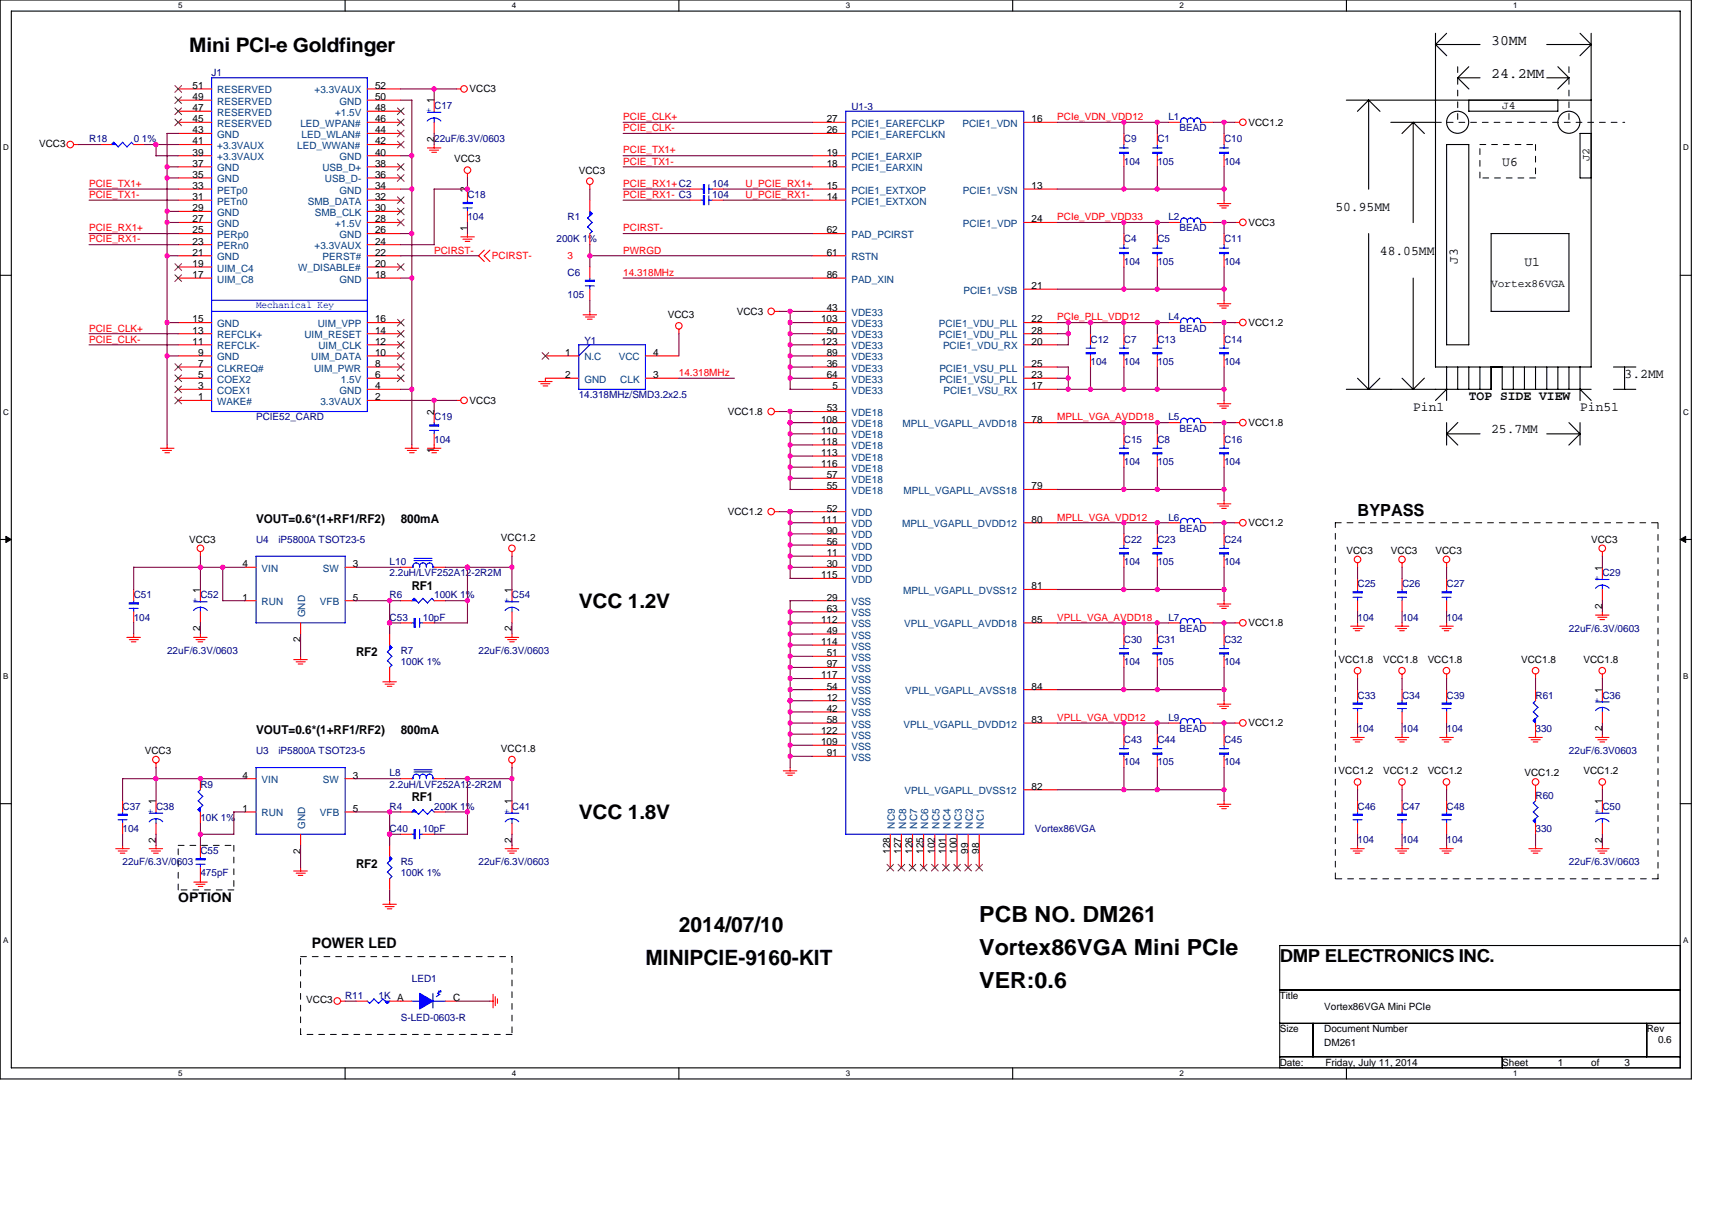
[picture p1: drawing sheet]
<svg xmlns="http://www.w3.org/2000/svg" width="297mm" height="210mm" viewBox="0 0 297 210" stroke-linecap="round" stroke-linejoin="round" font-family="sans-serif">
<defs><g id="words">
<g font-size="3.9">
<text x="169.9" y="159.9">PCB NO. DM261</text>
<text x="169.9" y="165.7">Vortex86VGA Mini PCIe</text>
<text x="169.9" y="171.5">VER:0.6</text>
</g>
<g font-size="3.7">
<text x="117.8" y="161.7">2014/07/10</text>
<text x="112" y="167.5">MINIPCIE-9160-KIT</text>
</g>
<g font-size="3.5">
<text x="32.8" y="9">Mini PCI-e Goldfinger</text>
<text x="100.4" y="105.5">VCC 1.2V</text>
<text x="100.4" y="142.2">VCC 1.8V</text>
</g>
<text font-size="3.1" x="222" y="166.9">DMP ELECTRONICS INC.</text>
<text font-size="2.9" x="235.5" y="89.6">BYPASS</text>
<g font-size="2.5">
<text x="258.7" y="7.8">30MM</text>
<text x="258.7" y="13.6">24.2MM</text>
<text x="54.1" y="164.5">POWER LED</text>
</g>
<g font-size="2.3">
<text x="260.6" y="28.9">U6</text>
<text x="231.7" y="36.6">50.95MM</text>
<text x="239.4" y="44.3">48.05MM</text>
<text x="253" y="45.7" transform="rotate(-90 253 45.7)">J3</text>
<text x="264.5" y="46.2">U1</text>
<text x="281.9" y="65.5">3.2MM</text>
<text x="245.2" y="71.3">Pin1</text>
<text x="254.8" y="69.5">TOP SIDE VIEW</text>
<text x="274.1" y="71.3">Pin51</text>
<text x="258.7" y="75.2">25.7MM</text>
<text x="30.9" y="156.6">OPTION</text>
</g>
<g font-size="2.1">
<text x="44.4" y="90.8">VOUT=0.6*(1+RF1/RF2)</text>
<text x="69.5" y="90.8">800mA</text>
<text x="71.5" y="102.3">RF1</text>
<text x="61.8" y="113.9">RF2</text>
<text x="44.4" y="127.4">VOUT=0.6*(1+RF1/RF2)</text>
<text x="69.5" y="127.4">800mA</text>
<text x="71.5" y="139">RF1</text>
<text x="61.8" y="150.6">RF2</text>
</g>
<g font-size="1.9">
<text x="260.6" y="18.9">J4</text>
<text x="275.8" y="28" transform="rotate(-90 275.8 28)">J2</text>
<text x="258.7" y="49.8">Vortex86VGA</text>
</g>
<g font-size="1.7">
<text x="33.4" y="17.4">49</text>
<text x="33.4" y="15.4">51</text>
<text x="65.1" y="17.4">50</text>
<text x="65.1" y="15.4">52</text>
<text x="75.3" y="17.9" transform="rotate(-90 75.3 17.9)">1</text>
<text x="81.5" y="16">VCC3</text>
<text x="33.4" y="23.1">43</text>
<text x="33.4" y="21.2">45</text>
<text x="33.4" y="19.3">47</text>
<text x="65.1" y="23.1">44</text>
<text x="65.1" y="21.2">46</text>
<text x="65.1" y="19.3">48</text>
<text x="143.4" y="23.1">26</text>
<text x="143.4" y="21.2">27</text>
<text x="179" y="21.2">16</text>
<text x="216.6" y="21.8">VCC1.2</text>
<text x="6.8" y="25.5">VCC3</text>
<text x="33.4" y="28.9">37</text>
<text x="33.4" y="27">39</text>
<text x="33.4" y="25.1">41</text>
<text x="65.1" y="28.9">38</text>
<text x="65.1" y="27">40</text>
<text x="65.1" y="25.1">42</text>
<text x="75.3" y="24.6" transform="rotate(-90 75.3 24.6)">2</text>
<text x="78.8" y="28.2">VCC3</text>
<text x="143.4" y="28.9">18</text>
<text x="143.4" y="27">19</text>
<text x="33.4" y="34.7">31</text>
<text x="33.4" y="32.8">33</text>
<text x="33.4" y="30.9">35</text>
<text x="65.1" y="34.7">32</text>
<text x="65.1" y="32.8">34</text>
<text x="65.1" y="30.9">36</text>
<text x="81.1" y="33.4" transform="rotate(-90 81.1 33.4)">2</text>
<text x="100.4" y="30.1">VCC3</text>
<text x="143.4" y="34.7">14</text>
<text x="143.4" y="32.8">15</text>
<text x="179" y="32.8">13</text>
<text x="33.4" y="40.5">25</text>
<text x="33.4" y="38.6">27</text>
<text x="33.4" y="36.7">29</text>
<text x="65.1" y="40.5">26</text>
<text x="65.1" y="38.6">28</text>
<text x="65.1" y="36.7">30</text>
<text x="81.1" y="40" transform="rotate(-90 81.1 40)">1</text>
<text x="143.4" y="40.5">62</text>
<text x="179" y="38.6">24</text>
<text x="216.6" y="39.2">VCC3</text>
<text x="33.4" y="46.3">19</text>
<text x="33.4" y="44.4">21</text>
<text x="33.4" y="42.4">23</text>
<text x="65.1" y="46.3">20</text>
<text x="65.1" y="44.4">22</text>
<text x="65.1" y="42.4">24</text>
<text x="143.4" y="44.4">61</text>
<text x="33.4" y="48.2">17</text>
<text x="65.1" y="48.2">18</text>
<text x="143.4" y="48.2">86</text>
<text x="179" y="50.2">21</text>
<text x="33.4" y="59.8">11</text>
<text x="33.4" y="57.9">13</text>
<text x="33.4" y="56">15</text>
<text x="65.1" y="59.8">12</text>
<text x="65.1" y="57.9">14</text>
<text x="65.1" y="56">16</text>
<text x="115.9" y="55.2">VCC3</text>
<text x="127.8" y="54.6">VCC3</text>
<text x="142.5" y="56">103</text>
<text x="142.5" y="59.8">123</text>
<text x="143.4" y="54">43</text>
<text x="143.4" y="57.9">50</text>
<text x="179" y="56">22</text>
<text x="179" y="57.9">28</text>
<text x="179" y="59.8">20</text>
<text x="216.6" y="56.6">VCC1.2</text>
<text x="34.4" y="65.6">5</text>
<text x="34.4" y="63.7">7</text>
<text x="34.4" y="61.7">9</text>
<text x="65.1" y="65.6">6</text>
<text x="65.1" y="63.7">8</text>
<text x="65.1" y="61.7">10</text>
<text x="98.1" y="65.6">2</text>
<text x="98.1" y="61.7">1</text>
<text x="113.3" y="61.7">4</text>
<text x="113.3" y="65.6">3</text>
<text x="143.4" y="61.7">89</text>
<text x="143.4" y="63.7">36</text>
<text x="143.4" y="65.6">64</text>
<text x="179" y="63.7">25</text>
<text x="179" y="65.6">23</text>
<text x="34.4" y="69.5">1</text>
<text x="34.4" y="67.5">3</text>
<text x="65.1" y="69.5">2</text>
<text x="65.1" y="67.5">4</text>
<text x="75.3" y="72" transform="rotate(-90 75.3 72)">2</text>
<text x="81.5" y="70.1">VCC3</text>
<text x="143.4" y="71.4">53</text>
<text x="144.4" y="67.5">5</text>
<text x="179" y="67.5">17</text>
<text x="126.3" y="72">VCC1.8</text>
<text x="142.5" y="73.3">108</text>
<text x="142.5" y="75.3">110</text>
<text x="142.5" y="77.2">118</text>
<text x="179" y="73.3">78</text>
<text x="216.6" y="73.9">VCC1.8</text>
<text x="75.3" y="78.7" transform="rotate(-90 75.3 78.7)">1</text>
<text x="142.5" y="79.1">113</text>
<text x="142.5" y="81">116</text>
<text x="143.4" y="83">57</text>
<text x="126.3" y="89.4">VCC1.2</text>
<text x="143.4" y="88.8">52</text>
<text x="143.4" y="84.9">55</text>
<text x="179" y="84.9">79</text>
<text x="32.8" y="94.2">VCC3</text>
<text x="86.9" y="93.8">VCC1.2</text>
<text x="142.5" y="90.7">111</text>
<text x="143.4" y="92.6">90</text>
<text x="143.4" y="94.6">56</text>
<text x="179" y="90.7">80</text>
<text x="216.6" y="91.3">VCC1.2</text>
<text x="276.1" y="94.2">VCC3</text>
<text x="42.1" y="98.4">4</text>
<text x="61.2" y="98.4">3</text>
<text x="142.5" y="100.4">115</text>
<text x="143.4" y="96.5">11</text>
<text x="143.4" y="98.4">30</text>
<text x="233.6" y="96.1">VCC3</text>
<text x="241.3" y="96.1">VCC3</text>
<text x="249.1" y="96.1">VCC3</text>
<text x="278" y="99" transform="rotate(-90 278 99)">1</text>
<text x="42.1" y="104.2">1</text>
<text x="61.2" y="104.2">5</text>
<text x="143.4" y="106.2">63</text>
<text x="143.4" y="104.2">29</text>
<text x="179" y="102.3">81</text>
<text x="278" y="105.7" transform="rotate(-90 278 105.7)">2</text>
<text x="34.8" y="109.5" transform="rotate(-90 34.8 109.5)">2</text>
<text x="52.1" y="111.5" transform="rotate(-90 52.1 111.5)">2</text>
<text x="88.8" y="109.5" transform="rotate(-90 88.8 109.5)">2</text>
<text x="142.5" y="111.9">114</text>
<text x="142.5" y="108.1">112</text>
<text x="143.4" y="113.9">51</text>
<text x="143.4" y="110">49</text>
<text x="179" y="108.1">85</text>
<text x="216.6" y="108.7">VCC1.8</text>
<text x="142.5" y="117.7">117</text>
<text x="143.4" y="119.7">54</text>
<text x="143.4" y="115.8">97</text>
<text x="179" y="119.7">84</text>
<text x="232.3" y="115">VCC1.8</text>
<text x="240" y="115">VCC1.8</text>
<text x="247.7" y="115">VCC1.8</text>
<text x="263.9" y="115">VCC1.8</text>
<text x="274.7" y="115">VCC1.8</text>
<text x="143.4" y="125.5">58</text>
<text x="143.4" y="123.5">42</text>
<text x="143.4" y="121.6">12</text>
<text x="179" y="125.5">83</text>
<text x="278" y="120.2" transform="rotate(-90 278 120.2)">1</text>
<text x="25.1" y="130.9">VCC3</text>
<text x="86.9" y="130.5">VCC1.8</text>
<text x="142.5" y="129.3">109</text>
<text x="142.5" y="127.4">122</text>
<text x="143.4" y="131.2">91</text>
<text x="216.6" y="126">VCC1.2</text>
<text x="278" y="126.9" transform="rotate(-90 278 126.9)">2</text>
<text x="42.1" y="135.1">4</text>
<text x="61.2" y="135.1">3</text>
<text x="179" y="137">82</text>
<text x="232.3" y="134.3">VCC1.2</text>
<text x="240" y="134.3">VCC1.2</text>
<text x="247.7" y="134.3">VCC1.2</text>
<text x="264.5" y="134.7">VCC1.2</text>
<text x="274.7" y="134.3">VCC1.2</text>
<text x="27" y="139.6" transform="rotate(-90 27 139.6)">1</text>
<text x="42.1" y="140.9">1</text>
<text x="61.2" y="140.9">5</text>
<text x="278" y="139.6" transform="rotate(-90 278 139.6)">1</text>
<text x="27" y="146.2" transform="rotate(-90 27 146.2)">2</text>
<text x="52.1" y="148.1" transform="rotate(-90 52.1 148.1)">2</text>
<text x="88.8" y="146.2" transform="rotate(-90 88.8 146.2)">2</text>
<text x="154.4" y="148.1" transform="rotate(-90 154.4 148.1)">128</text>
<text x="156.4" y="148.1" transform="rotate(-90 156.4 148.1)">127</text>
<text x="158.3" y="148.1" transform="rotate(-90 158.3 148.1)">126</text>
<text x="160.2" y="148.1" transform="rotate(-90 160.2 148.1)">125</text>
<text x="162.2" y="148.1" transform="rotate(-90 162.2 148.1)">102</text>
<text x="164.1" y="148.1" transform="rotate(-90 164.1 148.1)">101</text>
<text x="166" y="148.1" transform="rotate(-90 166 148.1)">100</text>
<text x="168" y="148.1" transform="rotate(-90 168 148.1)">99</text>
<text x="169.9" y="148.1" transform="rotate(-90 169.9 148.1)">98</text>
<text x="278" y="146.2" transform="rotate(-90 278 146.2)">2</text>
<text x="78.6" y="173.7">C</text>
<text x="222" y="173.4">Title</text>
<text x="53.1" y="174.1">VCC3</text>
<text x="222" y="179.1">Size</text>
<text x="229.8" y="175.3">Vortex86VGA Mini PCIe</text>
<text x="229.8" y="179.1">Document Number</text>
<text x="285.7" y="179.1">Rev</text>
<text x="222" y="184.9">Date:</text>
<text x="229.8" y="181.5">DM261</text>
<text x="230" y="184.9">Friday, July 11, 2014</text>
<text x="260.6" y="184.9">Sheet</text>
<text x="270.3" y="184.9">1</text>
<text x="276.1" y="184.9">of</text>
<text x="281.9" y="184.9">3</text>
<text x="287.7" y="181.1">0.6</text>
</g>
<g font-size="1.7" fill="#000080">
<text x="36.7" y="13.1">J1</text>
<text x="75.3" y="18.9">C17</text>
<text x="147.7" y="19.1">U1-3</text>
<text x="202.7" y="20.8">L1</text>
<text x="204.7" y="22.8">BEAD</text>
<text x="15.5" y="24.7">R18</text>
<text x="23.2" y="24.7">0 1%</text>
<text x="75.3" y="24.7">22uF/6.3V/0603</text>
<text x="195" y="24.7">C9</text>
<text x="195" y="28.6">104</text>
<text x="200.8" y="24.7">C1</text>
<text x="200.8" y="28.6">105</text>
<text x="212.4" y="24.7">C10</text>
<text x="212.4" y="28.6">104</text>
<text x="81.1" y="34.4">C18</text>
<text x="123.6" y="34.4">104</text>
<text x="123.6" y="32.4">104</text>
<text x="81.1" y="38.2">104</text>
<text x="98.5" y="38.2">R1</text>
<text x="202.7" y="38.2">L2</text>
<text x="204.7" y="40.2">BEAD</text>
<text x="96.6" y="42.1">200K 1%</text>
<text x="98.5" y="47.9">C6</text>
<text x="195" y="42.1">C4</text>
<text x="195" y="45.9">104</text>
<text x="200.8" y="42.1">C5</text>
<text x="200.8" y="45.9">105</text>
<text x="212.4" y="42.1">C11</text>
<text x="212.4" y="45.9">104</text>
<text x="98.5" y="51.7">105</text>
<text x="101.4" y="59.6">Y1</text>
<text x="189.2" y="59.5">C12</text>
<text x="195" y="59.5">C7</text>
<text x="200.8" y="59.5">C13</text>
<text x="202.7" y="55.6">L4</text>
<text x="204.7" y="57.5">BEAD</text>
<text x="212.4" y="59.5">C14</text>
<text x="189.2" y="63.3">104</text>
<text x="195" y="63.3">104</text>
<text x="200.8" y="63.3">105</text>
<text x="212.4" y="63.3">104</text>
<text x="100.4" y="69.1">14.318MHz/SMD3.2x2.5</text>
<text x="44.4" y="73">PCIE52_CARD</text>
<text x="75.3" y="73">C19</text>
<text x="75.3" y="76.8">104</text>
<text x="195" y="76.8">C15</text>
<text x="200.8" y="76.8">C8</text>
<text x="202.7" y="73">L5</text>
<text x="204.7" y="74.9">BEAD</text>
<text x="212.4" y="76.8">C16</text>
<text x="195" y="80.7">104</text>
<text x="200.8" y="80.7">105</text>
<text x="212.4" y="80.7">104</text>
<text x="44.4" y="94.2">U4</text>
<text x="48.3" y="94.2">iP5800A TSOT23-5</text>
<text x="195" y="94.2">C22</text>
<text x="200.8" y="94.2">C23</text>
<text x="202.7" y="90.3">L6</text>
<text x="204.7" y="92.3">BEAD</text>
<text x="212.4" y="94.2">C24</text>
<text x="67.6" y="98.1">L10</text>
<text x="67.6" y="100">2.2uH/LVF252A12-2R2M</text>
<text x="195" y="98.1">104</text>
<text x="200.8" y="98.1">105</text>
<text x="212.4" y="98.1">104</text>
<text x="235.5" y="101.9">C25</text>
<text x="243.3" y="101.9">C26</text>
<text x="251" y="101.9">C27</text>
<text x="278" y="100">C29</text>
<text x="23.2" y="103.8">C51</text>
<text x="23.2" y="107.7">104</text>
<text x="34.8" y="103.8">C52</text>
<text x="67.6" y="107.7">C53</text>
<text x="67.6" y="103.8">R6</text>
<text x="73.4" y="107.7">10pF</text>
<text x="75.3" y="103.8">100K 1%</text>
<text x="88.8" y="103.8">C54</text>
<text x="202.7" y="107.7">L7</text>
<text x="235.5" y="107.7">104</text>
<text x="243.3" y="107.7">104</text>
<text x="251" y="107.7">104</text>
<text x="29" y="113.5">22uF/6.3V/0603</text>
<text x="69.5" y="113.5">R7</text>
<text x="83" y="113.5">22uF/6.3V/0603</text>
<text x="195" y="111.6">C30</text>
<text x="200.8" y="111.6">C31</text>
<text x="204.7" y="109.6">BEAD</text>
<text x="212.4" y="111.6">C32</text>
<text x="272.2" y="109.6">22uF/6.3V/0603</text>
<text x="69.5" y="115.4">100K 1%</text>
<text x="195" y="115.4">104</text>
<text x="200.8" y="115.4">105</text>
<text x="212.4" y="115.4">104</text>
<text x="202.7" y="125.1">L9</text>
<text x="235.5" y="121.2">C33</text>
<text x="243.3" y="121.2">C34</text>
<text x="251" y="121.2">C39</text>
<text x="266.4" y="121.2">R61</text>
<text x="278" y="121.2">C36</text>
<text x="44.4" y="130.9">U3</text>
<text x="48.3" y="130.9">iP5800A TSOT23-5</text>
<text x="195" y="128.9">C43</text>
<text x="200.8" y="128.9">C44</text>
<text x="204.7" y="127">BEAD</text>
<text x="212.4" y="128.9">C45</text>
<text x="235.5" y="127">104</text>
<text x="243.3" y="127">104</text>
<text x="251" y="127">104</text>
<text x="266.4" y="127">330</text>
<text x="272.2" y="130.9">22uF/6.3V0603</text>
<text x="34.8" y="136.7">R9</text>
<text x="67.6" y="134.7">L8</text>
<text x="67.6" y="136.7">2.2uH/LVF252A12-2R2M</text>
<text x="195" y="132.8">104</text>
<text x="200.8" y="132.8">105</text>
<text x="212.4" y="132.8">104</text>
<text x="21.3" y="140.5">C37</text>
<text x="27.1" y="140.5">C38</text>
<text x="34.8" y="142.5">10K 1%</text>
<text x="67.6" y="140.5">R4</text>
<text x="75.3" y="140.5">200K 1%</text>
<text x="88.8" y="140.5">C41</text>
<text x="235.5" y="140.5">C46</text>
<text x="243.3" y="140.5">C47</text>
<text x="251" y="140.5">C48</text>
<text x="266.4" y="138.6">R60</text>
<text x="278" y="140.5">C50</text>
<text x="21.3" y="144.4">104</text>
<text x="34.8" y="148.3">C55</text>
<text x="67.6" y="144.4">C40</text>
<text x="73.4" y="144.4">10pF</text>
<text x="179.6" y="144.4">Vortex86VGA</text>
<text x="235.5" y="146.3">104</text>
<text x="243.3" y="146.3">104</text>
<text x="251" y="146.3">104</text>
<text x="266.4" y="144.4">330</text>
<text x="21.3" y="150.2">22uF/6.3V/0603</text>
<text x="34.8" y="152.1">475pF</text>
<text x="69.5" y="150.2">R5</text>
<text x="69.5" y="152.1">100K 1%</text>
<text x="83" y="150.2">22uF/6.3V/0603</text>
<text x="272.2" y="150.2">22uF/6.3V/0603</text>
<text x="59.9" y="173.4">R11</text>
<text x="65.7" y="173.4">1K A</text>
<text x="71.5" y="170.5">LED1</text>
<text x="69.5" y="177.2">S-LED-0603-R</text>
</g>
<g font-size="1.7" fill="#004080">
<text x="37.7" y="16.2">RESERVED</text>
<text x="54.6" y="16.2">+3.3VAUX</text>
<text x="37.7" y="23.9">GND</text>
<text x="37.7" y="22">RESERVED</text>
<text x="37.7" y="20.1">RESERVED</text>
<text x="37.7" y="18.2">RESERVED</text>
<text x="52.1" y="22">LED_WPAN#</text>
<text x="52.3" y="23.9">LED_WLAN#</text>
<text x="58.1" y="20.1">+1.5V</text>
<text x="58.9" y="18.2">GND</text>
<text x="147.7" y="23.9">PCIE1_EAREFCLKN</text>
<text x="147.7" y="22">PCIE1_EAREFCLKP</text>
<text x="167" y="22">PCIE1_VDN</text>
<text x="37.7" y="27.8">+3.3VAUX</text>
<text x="37.7" y="25.9">+3.3VAUX</text>
<text x="37.7" y="29.7">GND</text>
<text x="51.6" y="25.9">LED_WWAN#</text>
<text x="55.9" y="29.7">USB_D+</text>
<text x="58.9" y="27.8">GND</text>
<text x="147.7" y="29.7">PCIE1_EARXIN</text>
<text x="147.7" y="27.8">PCIE1_EARXIP</text>
<text x="37.7" y="35.5">PETn0</text>
<text x="37.7" y="33.6">PETp0</text>
<text x="37.7" y="31.7">GND</text>
<text x="53.4" y="35.5">SMB_DATA</text>
<text x="56.4" y="31.7">USB_D-</text>
<text x="58.9" y="33.6">GND</text>
<text x="147.7" y="35.5">PCIE1_EXTXON</text>
<text x="147.7" y="33.6">PCIE1_EXTXOP</text>
<text x="167.1" y="33.6">PCIE1_VSN</text>
<text x="37.7" y="41.3">PERp0</text>
<text x="37.7" y="39.4">GND</text>
<text x="37.7" y="37.5">GND</text>
<text x="54.6" y="37.5">SMB_CLK</text>
<text x="58.1" y="39.4">+1.5V</text>
<text x="58.9" y="41.3">GND</text>
<text x="147.7" y="41.3">PAD_PCIRST</text>
<text x="167.1" y="39.4">PCIE1_VDP</text>
<text x="37.7" y="47.1">UIM_C4</text>
<text x="37.7" y="45.2">GND</text>
<text x="37.7" y="43.2">PERn0</text>
<text x="51.7" y="47.1">W_DISABLE#</text>
<text x="54.6" y="43.2">+3.3VAUX</text>
<text x="56" y="45.2">PERST#</text>
<text x="147.7" y="45.2">RSTN</text>
<text x="37.7" y="49">UIM_C8</text>
<text x="58.9" y="49">GND</text>
<text x="147.7" y="49">PAD_XIN</text>
<text x="167.1" y="51">PCIE1_VSB</text>
<text x="37.7" y="58.7">REFCLK+</text>
<text x="37.7" y="56.8">GND</text>
<text x="52.8" y="58.7">UIM_RESET</text>
<text x="55.1" y="56.8">UIM_VPP</text>
<text x="147.7" y="54.8">VDE33</text>
<text x="147.7" y="56.8">VDE33</text>
<text x="147.7" y="58.7">VDE33</text>
<text x="162.9" y="56.8">PCIE1_VDU_PLL</text>
<text x="162.9" y="58.7">PCIE1_VDU_PLL</text>
<text x="37.7" y="64.5">CLKREQ#</text>
<text x="37.7" y="62.5">GND</text>
<text x="37.7" y="60.6">REFCLK-</text>
<text x="54" y="62.5">UIM_DATA</text>
<text x="54.5" y="64.5">UIM_PWR</text>
<text x="55.2" y="60.6">UIM_CLK</text>
<text x="101.4" y="62.5">N.C</text>
<text x="107.4" y="62.5">VCC</text>
<text x="147.7" y="60.6">VDE33</text>
<text x="147.7" y="62.5">VDE33</text>
<text x="147.7" y="64.5">VDE33</text>
<text x="163" y="64.5">PCIE1_VSU_PLL</text>
<text x="163.6" y="60.6">PCIE1_VDU_RX</text>
<text x="37.7" y="70.3">WAKE#</text>
<text x="37.7" y="68.3">COEX1</text>
<text x="37.7" y="66.4">COEX2</text>
<text x="55.6" y="70.3">3.3VAUX</text>
<text x="58.9" y="68.3">GND</text>
<text x="59.2" y="66.4">1.5V</text>
<text x="101.4" y="66.4">GND</text>
<text x="107.6" y="66.4">CLK</text>
<text x="147.7" y="66.4">VDE33</text>
<text x="147.7" y="68.3">VDE33</text>
<text x="163" y="66.4">PCIE1_VSU_PLL</text>
<text x="163.7" y="68.3">PCIE1_VSU_RX</text>
<text x="147.7" y="72.2">VDE18</text>
<text x="147.7" y="74.1">VDE18</text>
<text x="147.7" y="76.1">VDE18</text>
<text x="147.7" y="78">VDE18</text>
<text x="156.6" y="74.1">MPLL_VGAPLL_AVDD18</text>
<text x="147.7" y="79.9">VDE18</text>
<text x="147.7" y="81.9">VDE18</text>
<text x="147.7" y="83.8">VDE18</text>
<text x="147.7" y="89.6">VDD</text>
<text x="147.7" y="85.7">VDE18</text>
<text x="156.8" y="85.7">MPLL_VGAPLL_AVSS18</text>
<text x="147.7" y="91.5">VDD</text>
<text x="147.7" y="93.4">VDD</text>
<text x="147.7" y="95.4">VDD</text>
<text x="156.5" y="91.5">MPLL_VGAPLL_DVDD12</text>
<text x="45.4" y="99.2">VIN</text>
<text x="56" y="99.2">SW</text>
<text x="147.7" y="97.3">VDD</text>
<text x="147.7" y="99.2">VDD</text>
<text x="147.7" y="101.2">VDD</text>
<text x="45.4" y="105">RUN</text>
<text x="53" y="107.1" transform="rotate(-90 53 107.1)">GND</text>
<text x="55.5" y="105">VFB</text>
<text x="147.7" y="107">VSS</text>
<text x="147.7" y="105">VSS</text>
<text x="156.7" y="103.1">MPLL_VGAPLL_DVSS12</text>
<text x="147.7" y="112.7">VSS</text>
<text x="147.7" y="110.8">VSS</text>
<text x="147.7" y="108.9">VSS</text>
<text x="156.9" y="108.9">VPLL_VGAPLL_AVDD18</text>
<text x="147.7" y="118.5">VSS</text>
<text x="147.7" y="116.6">VSS</text>
<text x="147.7" y="114.7">VSS</text>
<text x="147.7" y="124.3">VSS</text>
<text x="147.7" y="122.4">VSS</text>
<text x="147.7" y="120.5">VSS</text>
<text x="157" y="120.5">VPLL_VGAPLL_AVSS18</text>
<text x="147.7" y="130.1">VSS</text>
<text x="147.7" y="128.2">VSS</text>
<text x="147.7" y="126.3">VSS</text>
<text x="156.8" y="126.3">VPLL_VGAPLL_DVDD12</text>
<text x="45.4" y="135.9">VIN</text>
<text x="56" y="135.9">SW</text>
<text x="147.7" y="132">VSS</text>
<text x="156.9" y="137.8">VPLL_VGAPLL_DVSS12</text>
<text x="45.4" y="141.7">RUN</text>
<text x="53" y="143.8" transform="rotate(-90 53 143.8)">GND</text>
<text x="55.5" y="141.7">VFB</text>
<text x="155.3" y="143.8" transform="rotate(-90 155.3 143.8)">NC9</text>
<text x="157.2" y="143.8" transform="rotate(-90 157.2 143.8)">NC8</text>
<text x="159.1" y="143.8" transform="rotate(-90 159.1 143.8)">NC7</text>
<text x="161.1" y="143.8" transform="rotate(-90 161.1 143.8)">NC6</text>
<text x="163" y="143.8" transform="rotate(-90 163 143.8)">NC5</text>
<text x="164.9" y="143.8" transform="rotate(-90 164.9 143.8)">NC4</text>
<text x="166.9" y="143.8" transform="rotate(-90 166.9 143.8)">NC3</text>
<text x="168.8" y="143.8" transform="rotate(-90 168.8 143.8)">NC2</text>
<text x="170.7" y="143.8" transform="rotate(-90 170.7 143.8)">NC1</text>
</g>
<g font-size="1.7" fill="#00f">
<text x="74.9" y="19.7" transform="rotate(-90 74.9 19.7)">+</text>
<text x="44.4" y="53.5">Mechanical Key</text>
<text x="277.6" y="100.8" transform="rotate(-90 277.6 100.8)">+</text>
<text x="34.3" y="104.6" transform="rotate(-90 34.3 104.6)">+ 1</text>
<text x="88.4" y="104.6" transform="rotate(-90 88.4 104.6)">+ 1</text>
<text x="277.6" y="122" transform="rotate(-90 277.6 122)">+</text>
<text x="26.6" y="141.3" transform="rotate(-90 26.6 141.3)">+</text>
<text x="88.4" y="141.3" transform="rotate(-90 88.4 141.3)">+ 1</text>
<text x="277.6" y="141.3" transform="rotate(-90 277.6 141.3)">+</text>
</g>
<g font-size="1.7" fill="#f00">
<text x="108.1" y="20.8">PCIE_CLK+</text>
<text x="108.1" y="22.8">PCIE_CLK-</text>
<text x="183.4" y="20.8">PCIe_VDN_VDD12</text>
<text x="108.1" y="26.6">PCIE_TX1+</text>
<text x="108.1" y="28.6">PCIE_TX1-</text>
<text x="15.5" y="32.4">PCIE_TX1+</text>
<text x="15.5" y="34.4">PCIE_TX1-</text>
<text x="108.1" y="32.4">PCIE_RX1+ C2</text>
<text x="108.1" y="34.4">PCIE_RX1- C3</text>
<text x="129.4" y="32.4">U_PCIE_RX1+</text>
<text x="129.4" y="34.4">U_PCIE_RX1-</text>
<text x="15.5" y="40.2">PCIE_RX1+</text>
<text x="108.1" y="40.2">PCIRST-</text>
<text x="183.4" y="38.2">PCIe_VDP_VDD33</text>
<text x="15.5" y="42.1">PCIE_RX1-</text>
<text x="75.3" y="44">PCIRST-</text>
<text x="85.4" y="45">PCIRST-</text>
<text x="98.5" y="45">3</text>
<text x="108.1" y="44">PWRGD</text>
<text x="108.1" y="47.9">14.318MHz</text>
<text x="15.5" y="59.5">PCIE_CLK-</text>
<text x="15.5" y="57.5">PCIE_CLK+</text>
<text x="183.4" y="55.6">PCIe_PLL_VDD12</text>
<text x="117.8" y="65.2">14.318MHz</text>
<text x="183.4" y="73">MPLL_VGA_AVDD18</text>
<text x="183.4" y="90.3">MPLL_VGA_VDD12</text>
<text x="183.4" y="107.7">VPLL_VGA_AVDD18</text>
<text x="183.4" y="125.1">VPLL_VGA_VDD12</text>
</g>
<g font-size="1.4">
<text x="30.9" y="1.5">5</text>
<text x="88.8" y="1.5">4</text>
<text x="146.7" y="1.5">3</text>
<text x="204.7" y="1.5">2</text>
<text x="262.6" y="1.5">1</text>
<text x=".5" y="26.1">D</text>
<text x="292" y="26.1">D</text>
<text x=".5" y="71.9">C</text>
<text x="292" y="71.9">C</text>
<text x=".5" y="117.8">B</text>
<text x="292" y="117.8">B</text>
<text x=".5" y="163.6">A</text>
<text x="292" y="163.6">A</text>
<text x="30.9" y="186.8">5</text>
<text x="88.8" y="186.8">4</text>
<text x="146.7" y="186.8">3</text>
<text x="204.7" y="186.8">2</text>
<text x="262.6" y="186.8">1</text>
</g>
</g></defs>
<path d="M0 0h293.5v187.2h-293.5zM2 1.9h289.5v183.4h-289.5z" fill="none" stroke="#000" stroke-width=".19"/>
<g fill="#fff">
<path d="M30.9 .2h.8v1.6h-.8z"/>
<path d="M30.9 185.5h.8v1.6h-.8z"/>
</g>
<path d="M59.9 0v1.9M59.9 185.3v1.9" fill="none" stroke="#000" stroke-width=".19"/>
<g fill="#fff">
<path d="M88.8 .2h.8v1.6h-.8z"/>
<path d="M88.8 185.5h.8v1.6h-.8z"/>
</g>
<path d="M117.8 0v1.9M117.8 185.3v1.9" fill="none" stroke="#000" stroke-width=".19"/>
<g fill="#fff">
<path d="M146.7 .2h.8v1.6h-.8z"/>
<path d="M146.7 185.5h.8v1.6h-.8z"/>
</g>
<path d="M175.7 0v1.9M175.7 185.3v1.9" fill="none" stroke="#000" stroke-width=".19"/>
<g fill="#fff">
<path d="M204.7 .2h.7v1.6h-.7z"/>
<path d="M204.7 185.5h.7v1.6h-.7z"/>
</g>
<path d="M233.6 0v1.9M233.6 185.3v1.9" fill="none" stroke="#000" stroke-width=".19"/>
<g fill="#fff">
<path d="M262.6 .2h.7v1.6h-.7z"/>
<path d="M262.6 185.5h.7v1.6h-.7z"/>
<path d="M.5 24.8h1v1.6h-1z"/>
<path d="M292 24.8h1v1.6h-1z"/>
<path d="M.5 70.7h1v1.5h-1z"/>
<path d="M292 70.7h1v1.5h-1z"/>
</g>
<path d="M0 47.8h2M291.5 47.8h2" fill="none" stroke="#000" stroke-width=".19"/>
<g fill="#fff">
<path d="M.5 116.5h.9v1.6h-.9z"/>
<path d="M292 116.5h.9v1.6h-.9z"/>
</g>
<path d="M0 93.6h2M291.5 93.6h2" fill="none" stroke="#000" stroke-width=".19"/>
<path d="M1 93.1l1 .5-1 .5zM291.5 93.6l1-.5v1z" fill="#000" stroke="#000" stroke-width=".17"/>
<g fill="#fff">
<path d="M.5 162.4h.9v1.5h-.9z"/>
<path d="M292 162.4h.9v1.5h-.9z"/>
</g>
<g fill="none" stroke="#000" stroke-width=".19">
<path d="M233.6 17.4h42.5M237.5 17.4v15.4M237.5 17.4l-2 1.9M237.5 17.4l1.9 1.9M249.1 5.8v57.9h27M251 5.8l-2 1.9M254.8 11.6l-1.9 1.9M254.8 17.4v1.9h15.5v-1.9M256.8 13.5h-3.9l2 2M256.8 7.7h-7.7l1.9 2M268.4 13.5h3.8l-1.9 2M268.4 7.7h7.7l-2 2"/>
<path d="M270.3 11.6l1.9 1.9M274.1 5.8l2 1.9M276.1 5.8v57.9M241.3 21.2h7.8M245.2 21.2l-2 2M245.2 21.2v17.4M245.2 21.2l1.9 2M251 25.1h3.8v34.7h-3.8zM276.1 23.2h-2v7.7h2M237.5 40.5v27.1l-2-2M245.2 48.3v19.3M258.7 40.5h13.5v13.5h-13.5z"/>
<path d="M239.4 65.6l-2 2M243.3 65.6l1.9 2M247.1 65.6l-1.9 2M251 63.7v5.8M251 73.3v3.9M251 75.3h5.8M251 75.3l1.9 1.9M251 67.5l-1.9 2M252.9 63.7v3.9M252.9 73.3l-1.9 2M254.8 63.7v3.9M256.8 63.7v3.9"/>
<path d="M258.7 63.7v3.9h-25.1M260.6 67.6h15.5M260.6 63.7v3.9M262.6 63.7v3.9M264.5 63.7v3.9M266.4 63.7v3.9M268.4 63.7v3.9M270.3 63.7v3.9M272.2 63.7v3.9M272.2 73.3l2 2h-5.8M274.1 67.5l2 2M274.1 63.7v5.8"/>
<path d="M274.1 73.3v3.9M274.1 75.3l-1.9 1.9M279.9 63.7h3.9M279.9 67.6h3.9M281.9 63.7v3.9M0 139.5h2M291.5 139.5h2M222 164.1h69.5v21.2h-69.5zM222 171.8h69.5M222 177.6h69.5M227.8 177.6v5.8M285.7 177.6v5.8"/>
<path d="M222 183.4h69.5M260.6 183.4v1.9"/>
<circle cx="252.9" cy="21.2" r="1.92"/>
<circle cx="272.2" cy="21.2" r="1.92"/>
</g>
<g fill="none" stroke="#000" stroke-width=".17" stroke-dasharray="1 1 1 1 1 1 1 1">
<path d="M252.9 11.6v9.7M272.2 11.6v9.7M249.1 21.2h32.8M256.8 25.1h9.6M256.8 30.9v-5.8M266.4 25.1v5.8M266.4 30.9h-9.6M231.7 90.7h56M287.7 90.7v61.8M30.9 146.7h9.7M30.9 154.4v-7.7M40.6 146.7v7.7"/>
<path d="M40.6 154.4h-9.7M231.7 152.5v-61.8M287.7 152.5h-56M52.2 166h36.6M52.2 179.5v-13.5M88.8 166v13.5M88.8 179.5h-36.6"/>
</g>
<g fill="none" stroke="#f00" stroke-width=".19">
<path d="M30.9 15.4h5.8M30.9 19.3h5.8M30.9 17.4h5.8M63.7 15.4h5.8M63.7 19.3h5.8M63.7 17.4h5.8M75.3 17.4v1.9M79.2 15.4h.7M12.8 25.1h.8M17.4 25.1h1.9M23.2 25.1h1.9M30.9 21.2h5.8"/>
<path d="M30.9 38.6h5.8M30.9 25.1h5.8M30.9 36.7h5.8M30.9 34.7h5.8M30.9 32.8h5.8M30.9 30.9h5.8M30.9 29h5.8M30.9 27h5.8M30.9 23.2h5.8M63.7 21.2h5.8M63.7 38.6h5.8M63.7 25.1h5.8"/>
<path d="M63.7 36.7h5.8M63.7 34.7h5.8M63.7 32.8h5.8M63.7 30.9h5.8M63.7 29h5.8M63.7 27h5.8M63.7 23.2h5.8M74.2 25.7h2.3M74.5 26.1h1.6M74.9 26.4h.8M75.3 21.2v2M75.3 25.1v.6"/>
<path d="M81.1 30.1v.8M102.3 32v.8M119.7 34.7h1.9M119.7 32.8h1.9M123.6 34.7h1.9M123.6 32.8h1.9M140.9 21.2h5.8M140.9 34.7h5.8M140.9 32.8h5.8M140.9 29h5.8M140.9 27h5.8M140.9 23.2h5.8"/>
<path d="M177.6 21.2h5.8M177.6 38.6h5.8M177.6 32.8h5.8M195 23.2v1.9M195 27v2M200.8 23.2v1.9M200.8 27v2M202.7 21.2h2M202.7 38.6h2M208.5 21.2h2M208.5 38.6h2M211.2 35.3h2.3"/>
<path d="M211.6 35.7h1.6M212 36.1h.8M212.4 23.2v1.9M212.4 27v2M212.4 34.7v.6M214.3 21.2h.8M214.3 38.6h.8M30.9 56h5.8M30.9 59.8h5.8M30.9 57.9h5.8M30.9 48.3h5.8M30.9 46.3h5.8"/>
<path d="M30.9 44.4h5.8M30.9 42.5h5.8M30.9 40.5h5.8M63.7 56h5.8M63.7 59.8h5.8M63.7 57.9h5.8M63.7 48.3h5.8M63.7 46.3h5.8M63.7 44.4h5.8M63.7 42.5h5.8M63.7 40.5h5.8M79.9 41.1h2.4"/>
<path d="M80.3 41.5h1.6M80.7 41.9h.8M81.1 40.5v.6M84 43.4l-1 1 1 1M85 43.4l-1 1 1 1M101.2 54.6h2.3M101.6 55h1.5M101.9 55.4h.8M102.3 46.3v2M102.3 50.2v1.9M102.3 54v.7M117.8 57.1v.8"/>
<path d="M134.4 54h.8M140.9 56h5.8M140.9 54h5.8M140.9 59.8h5.8M140.9 57.9h5.8M140.9 48.3h5.8M140.9 44.4h5.8M140.9 40.5h5.8M177.6 56h5.8M177.6 59.8h5.8M177.6 57.9h5.8M177.6 50.2h5.8"/>
<path d="M189.2 57.9v1.9M195 40.5v2M195 44.4v1.9M195 57.9v1.9M200.8 40.5v2M200.8 44.4v1.9M200.8 57.9v1.9M202.7 56h2M208.5 56h2M211.2 52.7h2.3M211.6 53.1h1.6M212 53.5h.8"/>
<path d="M212.4 40.5v2M212.4 44.4v1.9M212.4 52.1v.6M212.4 57.9v1.9M214.3 56h.8M27.8 77.8h2.4M28.2 78.2h1.6M28.6 78.6h.8M29 77.2v.6M30.9 69.5h5.8M30.9 67.6h5.8M30.9 65.6h5.8"/>
<path d="M30.9 63.7h5.8M30.9 61.8h5.8M63.7 69.5h5.8M63.7 67.6h5.8M63.7 65.6h5.8M63.7 63.7h5.8M63.7 61.8h5.8M70.3 77.8h2.3M70.7 78.2h1.5M71.1 78.6h.8M71.5 77.2v.6M74.2 77.8h2.3"/>
<path d="M74.5 78.2h1.6M74.9 78.6h.8M75.3 77.2v.6M79.2 69.5h.7M93.5 66.2h2.3M93.8 66.6h1.6M94.2 67h.8M94.6 61.8h5.8M100.4 65.6h-5.8v.6M112 65.6h5.8M112 61.8h5.8M134.4 71.4h.8"/>
<path d="M140.9 73.3h5.8M140.9 71.4h5.8M140.9 67.6h5.8M140.9 65.6h5.8M140.9 63.7h5.8M140.9 61.8h5.8M140.9 75.3h5.8M140.9 77.2h5.8M140.9 79.1h5.8M177.6 73.3h5.8M177.6 67.6h5.8M177.6 65.6h5.8"/>
<path d="M177.6 63.7h5.8M189.2 61.8v1.9M195 61.8v1.9M195 75.3v1.9M195 79.1v2M200.8 61.8v1.9M211.2 70.1h2.3M211.6 70.5h1.6M212 70.8h.8M212.4 61.8v1.9M212.4 69.5v.6M212.4 75.3v1.9"/>
<path d="M212.4 79.1v2M214.3 73.3h.8M34.8 95.7v.8M42.5 98.4h1.9M59.9 98.4h1.9M69.5 98.4h2M75.3 98.4h2M88.8 95.7v.8M134.4 88.8h.8M140.9 90.7h5.8M140.9 88.8h5.8M140.9 84.9h5.8"/>
<path d="M140.9 92.6h5.8M140.9 94.6h5.8M140.9 96.5h5.8M140.9 98.4h5.8M140.9 81.1h5.8M140.9 83h5.8M177.6 90.7h5.8M177.6 84.9h5.8M195 92.6v2M195 96.5v1.9M202.7 90.7h2M208.5 90.7h2"/>
<path d="M211.2 87.4h2.3M211.6 87.8h1.6M212 88.2h.8M212.4 86.9v.6M212.4 92.6v2M212.4 96.5v1.9M214.3 90.7h.8M235.5 97.7v.8M243.3 97.7v.8M251 97.7v.8M278 95.7v.8M278 98.4v2"/>
<path d="M22 110.6h2.4M22.4 111h1.6M22.8 111.4h.8M23.2 110v.6M33.6 110.6h2.3M34 111h1.6M34.4 111.4h.8M34.8 102.3v1.9M34.8 106.2v1.9M34.8 110v.6M42.5 104.2h1.9M51 114.5h2.3"/>
<path d="M51.4 114.9h1.6M51.7 115.2h.8M52.2 108.1v1.9M52.2 113.9v.6M59.9 104.2h1.9M66.4 118.3h2.4M66.8 118.7h1.6M67.2 119.1h.8M67.6 110v2M67.6 115.8v2.5M69.5 108.1h2M69.5 104.2h2"/>
<path d="M73.4 108.1h1.9M75.3 104.2h2M87.6 110.6h2.4M88.1 111h1.5M88.4 111.4h.8M88.8 102.3v1.9M88.8 106.2v1.9M88.8 110v.6M140.9 108.1h5.8M140.9 119.7h5.8M140.9 100.4h5.8M140.9 117.8h5.8"/>
<path d="M140.9 115.8h5.8M140.9 113.9h5.8M140.9 112h5.8M140.9 110h5.8M140.9 106.2h5.8M140.9 104.2h5.8M177.6 108.1h5.8M177.6 119.7h5.8M177.6 102.3h5.8M200.8 110v2M200.8 113.9v1.9M202.7 108.1h2"/>
<path d="M208.5 108.1h2M211.2 104.8h2.3M211.6 105.2h1.6M212 105.6h.8M212.4 104.2v.6M212.4 110v2M212.4 113.9v1.9M214.3 108.1h.8M234.4 108.7h2.3M234.8 109.1h1.5M235.1 109.5h.8M235.5 100.4v1.9"/>
<path d="M235.5 104.2v2M235.5 108.1v.6M235.5 117v.8M235.5 119.7v1.9M242.1 108.7h2.3M242.5 109.1h1.5M242.9 109.5h.7M243.3 108.1v.6M243.3 117v.8M249.8 108.7h2.4M250.2 109.1h1.6M250.6 109.5h.8"/>
<path d="M251 100.4v1.9M251 104.2v2M251 108.1v.6M251 117v.8M251 119.7v1.9M266.4 117v.8M266.4 119.7v1.9M276.8 106.7h2.4M277.2 107.1h1.6M277.6 107.5h.8M278 102.3v1.9M278 106.2v.6"/>
<path d="M278 117v.8M21.3 139v1.9M27.1 132.4v.8M27.1 139v1.9M34.8 135.1v2M42.5 135.1h1.9M59.9 135.1h1.9M88.8 132.4v.8M88.8 139v1.9M135.9 133.8h2.4M136.3 134.2h1.6M136.7 134.5h.8"/>
<path d="M137.1 133.2v.6M140.9 125.5h5.8M140.9 131.3h5.8M140.9 129.3h5.8M140.9 127.4h5.8M140.9 123.5h5.8M140.9 121.6h5.8M177.6 125.5h5.8M177.6 137.1h5.8M200.8 127.4v1.9M200.8 131.3v1.9M202.7 125.5h2"/>
<path d="M208.5 125.5h2M211.2 122.2h2.3M211.2 139.6h2.3M211.6 122.6h1.6M211.6 140h1.6M212 123h.8M212.4 121.6v.6M212.4 139v.6M214.3 125.5h.8M234.4 128h2.3M234.8 128.4h1.5M235.1 128.8h.8"/>
<path d="M235.5 123.5v2M235.5 127.4v.6M235.5 136.3v.8M235.5 139v1.9M242.1 128h2.3M242.5 128.4h1.5M242.9 128.8h.7M243.3 127.4v.6M243.3 136.3v.8M243.3 139v1.9M249.8 128h2.4M250.2 128.4h1.6"/>
<path d="M250.6 128.8h.8M251 123.5v2M251 127.4v.6M251 136.3v.8M265.3 128h2.3M265.7 128.4h1.5M266 128.8h.8M266.4 125.5v2.5M266.4 136.3v.8M276.8 128h2.4M277.2 128.4h1.6M277.6 128.8h.8"/>
<path d="M278 127.4v.6M278 136.3v.8M278 139v1.9M20.1 147.3h2.3M20.5 147.7h1.6M20.9 148.1h.8M21.3 142.9v1.9M21.3 146.7v.6M25.9 147.3h2.3M26.3 147.7h1.6M26.6 148.1h.8M27.1 142.9v1.9"/>
<path d="M27.1 146.7v.6M33.6 153.1h2.4M34 153.5h1.6M34.4 153.8h.8M34.8 140.9v2M34.8 152.5v.6M42.5 140.9h1.9M51 151.2h2.3M51.4 151.5h1.6M51.7 151.9h.8M52.2 144.8v1.9M52.2 150.6v.6"/>
<path d="M59.9 140.9h1.9M66.4 156.9h2.4M66.8 157.3h1.6M67.2 157.7h.8M67.6 146.7v1.9M67.6 152.5v1.9M67.6 156.4v.6M87.6 147.3h2.4M88.1 147.7h1.5M88.4 148.1h.8M88.8 142.9v1.9M88.8 146.7v.6"/>
<path d="M154.5 144.8v5.8M156.4 144.8v5.8M158.3 144.8v5.8M160.2 144.8v5.8M162.2 144.8v5.8M164.1 144.8v5.8M166 144.8v5.8M168 144.8v5.8M169.9 144.8v5.8M212 140.3h.8M234.4 147.3h2.3M234.8 147.7h1.5"/>
<path d="M235.1 148.1h.8M235.5 142.9v1.9M235.5 146.7v.6M242.1 147.3h2.3M242.5 147.7h1.5M242.9 148.1h.7M243.3 142.9v1.9M243.3 146.7v.6M249.8 147.3h2.4M250.2 147.7h1.6M250.6 148.1h.8M251 146.7v.6"/>
<path d="M265.3 147.3h2.3M265.7 147.7h1.5M266 148.1h.8M266.4 146.7v.6M276.8 147.3h2.4M277.2 147.7h1.6M277.6 148.1h.8M278 142.9v1.9M278 146.7v.6M59.1 173.7h.8M61.8 173.7h1.9M67.6 173.7h3.9"/>
<path d="M77.3 173.7h1.9M85 173.7h.6M85.6 172.6v2.3M85.9 173v1.5M86.3 173.3v.8"/>
<circle cx="80.5" cy="15.4" r=".57"/>
<circle cx="12.2" cy="25.1" r=".57"/>
<circle cx="81.1" cy="29.5" r=".57"/>
<circle cx="102.3" cy="31.5" r=".57"/>
<circle cx="215.6" cy="38.6" r=".57"/>
<circle cx="215.6" cy="21.2" r=".57"/>
<circle cx="117.8" cy="56.5" r=".57"/>
<circle cx="133.8" cy="54" r=".57"/>
<circle cx="215.6" cy="56" r=".57"/>
<circle cx="80.5" cy="69.5" r=".57"/>
<circle cx="133.8" cy="71.4" r=".57"/>
<circle cx="215.6" cy="73.3" r=".57"/>
<circle cx="34.8" cy="95.2" r=".57"/>
<circle cx="88.8" cy="95.2" r=".57"/>
<circle cx="133.8" cy="88.8" r=".57"/>
<circle cx="215.6" cy="90.7" r=".57"/>
<circle cx="235.5" cy="97.1" r=".57"/>
<circle cx="243.2" cy="97.1" r=".57"/>
<circle cx="251" cy="97.1" r=".57"/>
<circle cx="278" cy="95.2" r=".57"/>
<circle cx="215.6" cy="108.1" r=".57"/>
<circle cx="235.5" cy="116.4" r=".57"/>
<circle cx="243.2" cy="116.4" r=".57"/>
<circle cx="251" cy="116.4" r=".57"/>
<circle cx="266.4" cy="116.4" r=".57"/>
<circle cx="278" cy="116.4" r=".57"/>
<circle cx="27" cy="131.8" r=".57"/>
<circle cx="88.8" cy="131.8" r=".57"/>
<circle cx="215.6" cy="125.5" r=".57"/>
<circle cx="235.5" cy="135.7" r=".57"/>
<circle cx="243.2" cy="135.7" r=".57"/>
<circle cx="251" cy="135.7" r=".57"/>
<circle cx="266.4" cy="135.7" r=".57"/>
<circle cx="278" cy="135.7" r=".57"/>
<circle cx="58.5" cy="173.7" r=".57"/>
</g>
<g fill="none" stroke="#00f" stroke-width=".19">
<path d="M36.7 13.5h27v57.9h-27zM74.2 19.5h2.3M75.3 19.3v.2M146.7 19.3h30.9v125.5h-30.9zM21.3 24.7l.8 .8 .7-.8 .4 .4M21.3 24.7l-.8 .8-.8-.8-.4 .4M75.3 20.5v.8M76.5 21a1.55 1.55 0 0 0-1.2-.5 1.54 1.54 0 0 0-1.2 .5M121.6 34.7h.4M121.6 32.8h.4M123 34.7h.6M123 32.8h.6"/>
<path d="M123 32v1.6M123 34v1.5M194.2 25.7h1.6M195 25.1v.6M195 26.6v.5M200 25.7h1.6M200.8 25.1v.6M200.8 26.6v.5M204.7 21.2h.2M204.7 38.6h.2M204.8 38.4a.58 .58 0 0 1 .6-.6 .58 .58 0 0 1 .6 .6 .58 .58 0 0 1 .6-.6 .58 .58 0 0 1 .6 .6M204.8 38.4v.2"/>
<path d="M206 21a.58 .58 0 0 1 .6-.5 .58 .58 0 0 1 .6 .5M206 21a.6 .6 0 0 0-.7-.5 .6 .6 0 0 0-.5 .8M206 21v.3M206 38.4v.2M207.2 21a.59 .59 0 0 1 .7-.5 .59 .59 0 0 1 .4 .8M207.2 38.4a.57 .57 0 0 1 .5-.6 .57 .57 0 0 1 .6 .6M207.2 21v.2M207.2 38.4v.2M208.3 38.4v.2M208.3 21.2h.2M208.3 38.6h.2M211.6 25.7h1.6"/>
<path d="M212.4 25.1v.6M212.4 26.6v.5M36.7 52.1h27.1M36.7 54h27.1M100.4 59.8h11.6v7.8h-11.6zM101.6 49.6h1.5M102.3 59.8l-1.9 2M102.3 48.2v.4M102.3 49.6v.6M189.2 59.8v.6M194.2 43.1h1.6M195 42.5v.6"/>
<path d="M195 44v.4M195 59.8v.6M200 43.1h1.6M200.8 42.5v.6M200.8 44v.4M200.8 59.8v.6M204.8 55.8a.58 .58 0 0 1 .6-.6 .58 .58 0 0 1 .6 .6 .58 .58 0 0 1 .6-.6 .58 .58 0 0 1 .6 .6M204.8 55.8v.2h-.1M206 55.8v.2M207.2 55.8a.57 .57 0 0 1 .5-.6 .57 .57 0 0 1 .6 .6M207.2 55.8v.2M208.3 55.8v.2h.2"/>
<path d="M211.6 43.1h1.6M212.4 42.5v.6M212.4 44v.4M212.4 59.8v.6M188.4 60.4h1.6M189.2 61.4v.4M194.2 60.4h1.6M194.2 77.8h1.6M195 61.4v.4M195 77.2v.6M195 78.8v.4M200 60.4h1.6"/>
<path d="M200.8 61.4v.4M211.6 60.4h1.6M211.6 77.8h1.6M212.4 61.4v.4M212.4 77.2v.6M212.4 78.8v.4M44.4 96.5h15.5v11.6h-15.5zM71.8 97.3h3.1M71.8 96.9h3.1M72.8 98.2a.59 .59 0 0 0-.7-.5 .59 .59 0 0 0-.5 .7h-.1M72.8 98.2a.58 .58 0 0 1 .6-.5 .58 .58 0 0 1 .6 .5M72.8 98.3v.2"/>
<path d="M74 98.2a.59 .59 0 0 1 .7-.5 .59 .59 0 0 1 .4 .8l.3-.1M74 98.2v.2M194.2 95.2h1.6M195 94.6v.6M195 96.1v.4M200 95.2h1.6M200.8 94.6v.6M200.8 96.1v.4M204.7 90.7h.2M206 90.5a.58 .58 0 0 1 .6-.5 .58 .58 0 0 1 .6 .5M206 90.5a.6 .6 0 0 0-.7-.5 .6 .6 0 0 0-.5 .7M206 90.5v.2"/>
<path d="M207.2 90.5a.59 .59 0 0 1 .7-.5 .59 .59 0 0 1 .4 .7M207.2 90.5v.2M208.3 90.7h.2M211.6 95.2h1.6M212.4 94.6v.6M212.4 96.1v.4M33.6 105.9a1.46 1.46 0 0 1 1.2-.5 1.54 1.54 0 0 1 1.2 .5M33.6 104.4h2.4M34.8 104.2v.3M34.8 105.4v.8M67.2 113.1l.8 .8M67.2 114.7l.8 .8"/>
<path d="M67.6 112l.4 .4M68 112.4l-.8 .7M68 113.9l-.8 .8M68 115.4l-.4 .4M71.4 108.1h.4M71.8 103.8l.8 .8M71.9 103.8l-.4 .4M72.6 104.6l.8-.8 .8 .8M72.8 108.1h.6M72.8 107.3v1.6M74.9 103.8l.5 .5M74.9 103.8l-.7 .8"/>
<path d="M87.6 105.9a1.51 1.51 0 0 1 1.2-.5 1.54 1.54 0 0 1 1.2 .5M87.7 104.4h2.3M88.8 104.2v.3M88.8 105.4v.8M200 112.5h1.6M200.8 112v.6M200.8 113.5v.4M204.7 108.1h.2M204.8 107.9a.58 .58 0 0 1 .6-.6 .58 .58 0 0 1 .6 .6 .58 .58 0 0 1 .6-.6 .58 .58 0 0 1 .6 .6M204.8 107.9v.2M206 107.9v.2M207.2 107.9a.57 .57 0 0 1 .5-.6 .57 .57 0 0 1 .6 .6"/>
<path d="M207.2 107.9v.2M208.3 107.9v.2M208.3 108.1h.2M211.6 112.5h1.6M212.4 112v.6M212.4 113.5v.4M234.8 103.7h1.5M235.5 102.3v.4M235.5 103.6v.6M250.2 103.7h1.6M251 102.3v.4M251 103.6v.6"/>
<path d="M276.9 100.6h2.3M278 100.4v.2M278 101.5v.8M279.2 102.1a1.55 1.55 0 0 0-1.2-.6 1.47 1.47 0 0 0-1.2 .6M34.4 139l.8 .7-.8 .8M34.4 137.4l.8 .8M34.8 137l-.4 .4M35.2 138.2l-.8 .8M44.4 133.2h15.5v11.6h-15.5zM200 129.9h1.6M200.8 129.3v.6M200.8 130.9v.4"/>
<path d="M206 125.3a.58 .58 0 0 1 .6-.6 .58 .58 0 0 1 .6 .6M206 125.3a.6 .6 0 0 0-.7-.6 .6 .6 0 0 0-.5 .8h-.1M206 125.3v.2M207.2 125.3a.59 .59 0 0 1 .7-.6 .59 .59 0 0 1 .4 .8h.2M207.2 125.3v.2M234.8 123h1.5M235.5 121.6v.4M235.5 122.9v.6M250.2 123h1.6M251 121.6v.4M251 122.9v.6M266 125.1l.4 .4"/>
<path d="M266 122l.8 .8M266.4 121.6l-.4 .4M266.8 124.3l-.8 .8M266.8 122.7l-.8 .8 .8 .8M20.5 142.3h1.5M21.3 140.9v.4M21.3 142.2v.7M25.9 141.1h2.3M27 142.1h.1a1.54 1.54 0 0 1 1.1 .5M27 142.1a1.46 1.46 0 0 0-1.1 .5M27.1 140.9v.2M27.1 142.1v.8"/>
<path d="M34.4 140.5l.4 .4M67.2 149.8l.8 .8M67.2 151.3l.8 .8M67.6 148.6l.4 .4M68 149l-.8 .8M68 150.6l-.8 .8M68 152.1l-.4 .4M87.7 141.1h2.3M88.8 140.9v.2M88.8 142.1v.8M90 142.6a1.55 1.55 0 0 0-1.2-.5 1.46 1.46 0 0 0-1.2 .5M234.8 142.3h1.5"/>
<path d="M235.5 140.9v.4M235.5 142.2v.7M242.5 142.3h1.5M243.3 140.9v.4M243.3 142.2v.7M276.9 141.1h2.3M278 140.9v.2M278 142.1v.8M279.2 142.6a1.55 1.55 0 0 0-1.2-.5 1.47 1.47 0 0 0-1.2 .5M63.7 173.7l.4 .4M64.9 173.3l.8 .8M64.9 173.4l-.8 .7"/>
<path d="M66.4 173.3l.8 .8M66.4 173.4l-.7 .7M67.6 173.7l-.4 .4M71.5 173.7h5.8M75.1 172.4v2.5M76.1 172h.4M76.3 172.6l-.6 .4M76.5 172v.2M76.5 172l-.6 .4 .4 .2"/>
</g>
<g fill="none" stroke="#804000" stroke-width=".17">
<path d="M30.3 18.7l1.2 1.2M30.3 16.8l1.2 1.2M30.3 14.9l1.2 1.1M31.5 18.7l-1.2 1.2M31.5 16.8l-1.2 1.2M31.5 14.9l-1.2 1.1M69 18.7l1.1 1.2M70.1 18.7l-1.2 1.2M30.3 20.7l1.2 1.1M31.5 20.7l-1.2 1.1M69 38l1.1 1.2M69 36.1l1.1 1.2"/>
<path d="M69 34.2l1.1 1.1M69 30.3l1.1 1.2M69 28.4l1.1 1.1M69 24.5l1.1 1.2M69 22.6l1.1 1.1M69 20.7l1.1 1.1M70.1 30.3l-1.2 1.2M70.1 24.5l-1.2 1.2M70.1 38l-1.2 1.2M70.1 36.1l-1.2 1.2M70.1 34.2l-1.2 1.1M70.1 28.4l-1.2 1.1"/>
<path d="M70.1 22.6l-1.2 1.1M70.1 20.7l-1.2 1.1M30.3 47.7l1.2 1.2M30.3 45.8l1.2 1.1M31.5 47.7l-1.2 1.2M31.5 45.8l-1.2 1.1M69 59.3l1.1 1.1M69 57.3l1.1 1.2M69 55.4l1.1 1.2M69 45.8l1.1 1.1M70.1 59.3l-1.2 1.1M70.1 57.3l-1.2 1.2"/>
<path d="M70.1 55.4l-1.2 1.2M70.1 45.8l-1.2 1.1M30.3 68.9l1.2 1.2M30.3 67l1.2 1.2M30.3 65.1l1.2 1.1M30.3 63.1l1.2 1.2M31.5 68.9l-1.2 1.2M31.5 67l-1.2 1.2M31.5 65.1l-1.2 1.1M31.5 63.1l-1.2 1.2M69 65.1l1.1 1.1M69 63.1l1.1 1.2"/>
<path d="M69 61.2l1.1 1.2M70.1 65.1l-1.2 1.1M70.1 63.1l-1.2 1.2M70.1 61.2l-1.2 1.2M94.1 61.2l1.1 1.2M95.2 61.2l-1.2 1.2M153.9 150l1.2 1.2M155 150l-1.1 1.2M155.8 150l1.2 1.2M157 150l-1.2 1.2M157.8 150l1.1 1.2M158.9 150l-1.2 1.2"/>
<path d="M159.7 150l1.1 1.2M160.8 150l-1.1 1.2M161.6 150l1.2 1.2M162.8 150l-1.2 1.2M163.6 150l1.1 1.2M164.7 150l-1.2 1.2M165.5 150l1.1 1.2M166.6 150l-1.1 1.2M167.4 150l1.2 1.2M168.5 150l-1.1 1.2M169.3 150l1.2 1.2M170.5 150l-1.2 1.2"/>
</g>
<g fill="#00f" stroke="#00f" stroke-width=".19">
<path d="M200 130.7v.2h1.6v-.2z" fill-rule="evenodd"/>
<path d="M194.2 61.2v.2h1.6v-.2z" fill-rule="evenodd"/>
<path d="M194.2 95.9v.2h1.6v-.2z" fill-rule="evenodd"/>
<path d="M234.8 122v.2h1.5v-.2z" fill-rule="evenodd"/>
<path d="M19.7 24.7l.4 .4h-.8l.4-.4 .4 .4z" fill-rule="evenodd"/>
<path d="M234.8 141.3v.2h1.5v-.2z" fill-rule="evenodd"/>
<path d="M194.2 43.8v.2h1.6v-.2z" fill-rule="evenodd"/>
<path d="M67.6 148.6l.4 .4-.4 .4 .4-.4-.4 .4z" fill-rule="evenodd"/>
<path d="M122 34v1.5h.2v-1.5z" fill-rule="evenodd"/>
<path d="M72.8 172.4l2.3 1.3-2.3 1.4z" fill-rule="evenodd"/>
<path d="M122 32v1.6h.2v-1.6z" fill-rule="evenodd"/>
<path d="M211.6 95.9v.2h1.5v-.2z" fill-rule="evenodd"/>
<path d="M188.4 61.2v.2h1.6v-.2z" fill-rule="evenodd"/>
<path d="M234.8 102.7v.2h1.5v-.2z" fill-rule="evenodd"/>
<path d="M211.6 26.4v.2h1.5v-.2z" fill-rule="evenodd"/>
<path d="M211.6 78.6v.2h1.5v-.2z" fill-rule="evenodd"/>
<path d="M250.2 102.7v.2h1.6v-.2z" fill-rule="evenodd"/>
<path d="M211.6 61.2v.2h1.5v-.2z" fill-rule="evenodd"/>
<path d="M66.8 173.7h.8l-.4 .4z" fill-rule="evenodd"/>
<path d="M211.6 113.3v.2h1.5v-.2z" fill-rule="evenodd"/>
<path d="M211.6 43.8v.2h1.5v-.2z" fill-rule="evenodd"/>
<path d="M200 113.3v.2h1.6v-.2z" fill-rule="evenodd"/>
<path d="M20.5 141.3v.2h1.5v-.2z" fill-rule="evenodd"/>
<path d="M242.5 141.3v.2h1.5v-.2z" fill-rule="evenodd"/>
<path d="M101.6 48.6v.2h1.5v-.2z" fill-rule="evenodd"/>
<path d="M250.2 122v.2h1.6v-.2z" fill-rule="evenodd"/>
<path d="M71.8 107.3v1.6h.2v-1.6z" fill-rule="evenodd"/>
<path d="M200 26.4v.2h1.6v-.2z" fill-rule="evenodd"/>
<path d="M200 61.2v.2h1.6v-.2z" fill-rule="evenodd"/>
<path d="M194.2 78.6v.2h1.6v-.2z" fill-rule="evenodd"/>
<path d="M266.4 124.7v.8l-.4-.4z" fill-rule="evenodd"/>
<path d="M71.8 103.8l.4 .4h-.7l.3-.4 .4 .4z" fill-rule="evenodd"/>
<path d="M200 43.8v.2h1.6v-.2z" fill-rule="evenodd"/>
<path d="M194.2 26.4v.2h1.6v-.2z" fill-rule="evenodd"/>
<path d="M34.4 140.5l.4-.4v.8l-.4-.4 .4-.4z" fill-rule="evenodd"/>
<path d="M67.6 112l.4 .4-.4 .3 .4-.3-.4 .3z" fill-rule="evenodd"/>
</g>
<path d="M200 95.9h1.6v.2h-1.6z" fill="#00f"/>
<g fill="none" stroke="#00f" stroke-width=".19">
<path d="M80.3 36.1h1.6M81.1 34.7v.4M81.1 36.1v.6M102 37.8l.8 .8M102 39.4l.8 .8-.5 .4M102.3 36.7l.5 .4M102.7 37.1l-.8 .7M102.7 38.6l-.8 .8M74.5 74.7h1.6M75.3 73.3v.4M75.3 74.7v.6M200 77.8h1.6"/>
<path d="M200.8 77.2v.6M200.8 78.8v.4M206 73.1a.58 .58 0 0 1 .6-.5 .58 .58 0 0 1 .6 .5M206 73.1a.6 .6 0 0 0-.7-.5 .6 .6 0 0 0-.5 .8l-.1-.1M206 73.2v.2M207.2 73.1a.59 .59 0 0 1 .7-.5 .59 .59 0 0 1 .4 .8l.2-.1M207.2 73.1v.2M200 95.9h1.6v.2h-1.6zM22.4 105.6h1.6M23.2 104.2v.4M23.2 105.6v.6M194.2 112.5h1.6"/>
<path d="M195 112v.6M195 113.5v.4M242.5 103.7h1.5M243.3 102.3v.4M243.3 103.6v.6M71.8 134h3.1M71.8 133.6h3.1M72.8 134.9v.2M74 134.9a.58 .58 0 0 0-.6-.6 .58 .58 0 0 0-.6 .6 .6 .6 0 0 0-.7-.5 .6 .6 0 0 0-.5 .7h-.1M74 134.9a.57 .57 0 0 1 .5-.6 .57 .57 0 0 1 .6 .6M74 134.9v.2M75.1 135.1h.3"/>
<path d="M75.1 134.9v.2M194.2 129.9h1.6M195 129.3v.6M195 130.9v.4M211.6 129.9h1.6M212.4 129.3v.6M212.4 130.9v.4M242.5 123h1.5M243.3 121.6v.4M243.3 122.9v.6M266 139.3l.8 .8M266.4 139l-.4 .4"/>
<path d="M276.9 121.8h2.3M278 121.6v.2M278 122.8v.8M279.2 123.3a1.55 1.55 0 0 0-1.2-.5 1.47 1.47 0 0 0-1.2 .5M34 150h1.6M34.8 148.6v.4M34.8 150v.6M71.4 144.8h.4M71.8 140.5l.8 .8M71.9 140.5l-.4 .4M72.8 144.8h.6M72.8 144v1.5"/>
<path d="M73.4 140.5l-.8 .8M74.9 140.5l.5 .4M74.9 140.5l-.7 .8-.8-.8M250.2 142.3h1.6M251 140.9v.4M251 142.2v.7M266.8 141.7l-.8 .7 .4 .5M266.8 140.1l-.8 .8 .8 .8"/>
</g>
<g fill="none" stroke="#f00" stroke-width=".19">
<path d="M81.1 32.8v1.9M81.1 36.7v1.9M102.3 34.7v2M102.3 40.5v2M75.3 71.4v1.9M75.3 75.3v1.9M200.8 75.3v1.9M200.8 79.1v2M202.7 73.3h2M208.5 73.3h2M200.8 92.6v2M200.8 96.5v1.9"/>
<path d="M23.2 102.3v1.9M23.2 106.2v1.9M195 110v2M195 113.9v1.9M243.3 100.4v1.9M243.3 104.2v2M243.3 119.7v1.9M278 119.7v1.9M69.5 135.1h2M75.3 135.1h2M195 127.4v1.9M195 131.3v1.9"/>
<path d="M212.4 127.4v1.9M212.4 131.3v1.9M243.3 123.5v2M251 139v1.9M266.4 137.1v1.9M278 123.5v2M34.8 146.7v1.9M34.8 150.6v1.9M69.5 140.9h2M69.5 144.8h2M73.4 144.8h1.9M75.3 140.9h2"/>
<path d="M251 142.9v1.9M266.4 142.9v1.9"/>
</g>
<g fill="#00f" stroke="#00f" stroke-width=".19">
<path d="M22.4 104.6v.2h1.6v-.2z" fill-rule="evenodd"/>
<path d="M71.8 140.5l.4 .4h-.7l.3-.4 .4 .4z" fill-rule="evenodd"/>
<path d="M80.3 35.1v.2h1.6v-.2z" fill-rule="evenodd"/>
<path d="M266 142.5l.4-.4v.8l-.4-.4 .4-.4z" fill-rule="evenodd"/>
<path d="M242.5 102.7v.2h1.5v-.2z" fill-rule="evenodd"/>
<path d="M71.8 144v1.5h.2v-1.5z" fill-rule="evenodd"/>
<path d="M242.5 122v.2h1.5v-.2z" fill-rule="evenodd"/>
<path d="M250.2 141.3v.2h1.6v-.2z" fill-rule="evenodd"/>
<path d="M34 149v.2h1.6v-.2z" fill-rule="evenodd"/>
<path d="M194.2 113.3v.2h1.6v-.2z" fill-rule="evenodd"/>
<path d="M211.6 130.7v.2h1.5v-.2z" fill-rule="evenodd"/>
<path d="M74.5 73.7v.2h1.6v-.2z" fill-rule="evenodd"/>
<path d="M200 78.6v.2h1.6v-.2z" fill-rule="evenodd"/>
<path d="M102.3 36.7l.4 .4-.4 .3 .4-.3-.4 .3z" fill-rule="evenodd"/>
<path d="M194.2 130.7v.2h1.6v-.2z" fill-rule="evenodd"/>
</g>
<g fill="none" stroke="#800040" stroke-width=".19">
<path d="M69.5 15.4h9.7M69.5 17.4h2M71.5 17.4v59.8M75.3 15.4v2M13.5 25.1h3.9M15.4 32.8h15.5M15.4 34.7h15.5M25.1 25.1h5.8M27.1 27h3.8M27.1 25.1v2M29 38.6h1.9M29 29h1.9"/>
<path d="M29 36.7h1.9M29 30.9h1.9M30.9 23.2h-1.9v54M69.5 32.8h2M69.5 27h2M75.3 32.8l.1 9.7h-5.9M75.3 23.1v2M81.1 30.9v1.9h-5.8M81.1 38.6v1.9M102.3 32.8v1.9M108.1 21.2h32.8M108.1 23.2h32.8"/>
<path d="M108.1 32.8h11.6M108.1 34.7h11.6M108.1 27h32.8M108.1 29h32.8M125.5 32.8h15.4M125.5 34.7h15.4M183.4 21.2h19.3M183.4 38.6h19.3M183.4 32.8h29M195 21.2v2M195 28.9v3.9M195 38.6v1.9"/>
<path d="M200.8 21.2v2M200.8 28.9v3.9M200.8 38.6v1.9M210.4 21.2h3.9M210.4 38.6h3.9M212.4 21.2v2M212.4 28.9v5.8M212.4 38.6v1.9M15.4 59.8h15.5M15.4 57.9h15.5M15.4 40.5h15.5M15.4 42.5h15.5"/>
<path d="M29 56h1.9M29 44.4h1.9M69.5 44.4h13.5M69.5 40.5h2M69.5 48.3h2M102.3 44.4h38.6M102.3 42.4v3.9M102.3 52.1v1.9M108.1 40.5h32.8M108.1 48.3h32.8M117.8 57.9v3.9M135.1 54h5.8"/>
<path d="M137.1 56h3.8M137.1 59.8h3.8M137.1 57.9h3.8M137.1 54v13.6M183.4 56h19.3M183.4 57.9h2M183.4 50.2h29M185.4 56v3.8h-2M189.2 56v1.9M195 46.3v3.9M195 56v1.9M200.8 46.3v3.9"/>
<path d="M200.8 56v1.9M210.4 56h3.9M212.4 46.3v5.8M212.4 56v1.9M29 61.8h1.9M69.5 69.5h9.7M69.5 67.6h2M75.3 69.5v1.9M117.8 65.6h9.6M135.1 71.4h5.8M137.1 73.3h3.8M137.1 77.2h3.8"/>
<path d="M137.1 75.3h3.8M137.1 79.1h3.8M137.1 65.6h3.8M137.1 67.6h3.8M137.1 63.7h3.8M137.1 61.8h3.8M137.1 71.4v13.5M183.4 63.7h2v3.9M183.4 73.3h19.3M183.4 65.6h2M183.4 67.6h29M189.2 63.7v3.9"/>
<path d="M195 63.7v3.9M195 73.3v2M200.8 63.7v3.9M200.8 73.3v2M210.4 73.3h3.9M212.4 63.7v5.8M212.4 73.3v2M23.2 98.4h19.3M23.2 98.4v3.9M34.8 96.5v5.8M38.6 98.4v5.8M61.8 98.4h7.7"/>
<path d="M77.2 98.4h11.6M81.1 98.4v9.7h-5.8M88.8 96.5v5.8M135.1 88.8h5.8M137.1 90.7h3.8M137.1 81.1h3.8M137.1 84.9h3.8M137.1 83h3.8M137.1 94.6h3.8M137.1 92.6h3.8M137.1 96.5h3.8M137.1 98.4h3.8"/>
<path d="M137.1 88.8v11.6M183.4 90.7h19.3M183.4 84.9h29M195 81v3.9M195 90.7v1.9M195 98.4v3.9M200.8 81v3.9M200.8 90.7v1.9M200.8 98.4v3.9M210.4 90.7h3.9M212.4 81v5.9M212.4 90.7v1.9"/>
<path d="M212.4 98.4v5.8M235.5 98.4v2M243.3 98.4v2M251 98.4v2M278 96.5v1.9M23.2 108.1v1.9M34.8 108.1v1.9M38.6 104.2h3.9M52.2 110v3.9M61.8 104.2h7.7M67.6 108.1h1.9M67.6 104.2v5.8"/>
<path d="M77.2 104.2h3.9M88.8 108.1v1.9M137.1 108.1h3.8M137.1 100.4h3.8M137.1 106.2h3.8M137.1 115.8h3.8M137.1 112h3.8M137.1 104.2h3.8M137.1 119.7h3.8M137.1 117.8h3.8M137.1 113.9h3.8M137.1 110h3.8"/>
<path d="M137.1 104.2v29M183.4 108.1h19.3M183.4 119.7h29M183.4 102.3h29M195 108.1v1.9M195 115.8v3.9M200.8 108.1v1.9M200.8 115.8v3.9M210.4 108.1h3.9M212.4 108.1v1.9M212.4 115.8v5.8M235.5 106.2v1.9"/>
<path d="M235.5 117.7v2M243.3 106.2v1.9M243.3 117.7v2M251 106.2v1.9M251 117.7v2M266.4 117.7v2M278 104.2v2M278 117.7v2M27.1 133.2v5.8M42.5 135.1h-21.3l.1 3.9M61.8 135.1h7.7M77.2 135.1h11.6"/>
<path d="M81.1 135.1v9.7h-5.8M88.8 133.2v5.8M137.1 125.5h3.8M137.1 121.6h3.8M137.1 123.5h3.8M137.1 127.4h3.8M137.1 129.3h3.8M137.1 131.3h3.8M183.4 125.5h19.3M183.4 137.1h29M195 125.5v1.9M195 133.2v3.9"/>
<path d="M200.8 125.5v1.9M200.8 133.2v3.9M210.4 125.5h3.9M212.4 125.5v1.9M212.4 133.2v5.8M235.5 125.5v1.9M235.5 137v2M243.3 125.5v1.9M243.3 137v2M251 125.5v1.9M251 137v2M278 125.5v1.9"/>
<path d="M278 137v2M21.3 144.8v1.9M27.1 144.8v1.9M34.8 142.8v3.9M42.5 140.9h-1.9v3.9h-5.8M52.2 146.7v3.9M61.8 140.9h7.7M67.6 144.8h1.9M67.6 140.9v5.8M67.6 154.4v2M77.2 140.9h3.9M88.8 144.8v1.9"/>
<path d="M235.5 144.8v1.9M243.3 144.8v1.9M251 144.8v1.9M266.4 144.8v1.9M278 144.8v1.9M59.9 173.7h1.9M79.2 173.7h5.8"/>
</g>
<g fill="#f0f" stroke="#f0f" stroke-width=".19">
<circle cx="212.4" cy="21.2" r=".38"/>
<circle cx="200.8" cy="21.2" r=".38"/>
<circle cx="200.8" cy="38.6" r=".38"/>
<circle cx="212.4" cy="56" r=".38"/>
<circle cx="200.8" cy="56" r=".38"/>
<circle cx="185.3" cy="56" r=".38"/>
<circle cx="185.3" cy="57.9" r=".38"/>
<circle cx="189.2" cy="56" r=".38"/>
<circle cx="212.4" cy="73.3" r=".38"/>
<circle cx="200.8" cy="73.3" r=".38"/>
<circle cx="212.4" cy="90.7" r=".38"/>
<circle cx="200.8" cy="90.7" r=".38"/>
<circle cx="212.4" cy="108.1" r=".38"/>
<circle cx="200.8" cy="108.1" r=".38"/>
<circle cx="212.4" cy="125.5" r=".38"/>
<circle cx="200.8" cy="125.5" r=".38"/>
<circle cx="137.1" cy="73.3" r=".38"/>
<circle cx="137.1" cy="71.4" r=".38"/>
<circle cx="137.1" cy="83" r=".38"/>
<circle cx="137.1" cy="79.1" r=".38"/>
<circle cx="137.1" cy="77.2" r=".38"/>
<circle cx="137.1" cy="75.3" r=".38"/>
<circle cx="137.1" cy="88.8" r=".38"/>
<circle cx="137.1" cy="90.7" r=".38"/>
<circle cx="137.1" cy="98.4" r=".38"/>
<circle cx="137.1" cy="94.6" r=".38"/>
<circle cx="137.1" cy="92.6" r=".38"/>
<circle cx="102.3" cy="44.4" r=".38"/>
<circle cx="212.4" cy="119.7" r=".38"/>
<circle cx="195" cy="84.9" r=".38"/>
<circle cx="137.1" cy="111.9" r=".38"/>
<circle cx="200.8" cy="137" r=".38"/>
<circle cx="200.8" cy="67.6" r=".38"/>
<circle cx="212.4" cy="84.9" r=".38"/>
<circle cx="200.8" cy="84.9" r=".38"/>
<circle cx="137.1" cy="117.7" r=".38"/>
<circle cx="195" cy="119.7" r=".38"/>
<circle cx="137.1" cy="115.8" r=".38"/>
<circle cx="195" cy="67.6" r=".38"/>
<circle cx="212.4" cy="137" r=".38"/>
<circle cx="185.3" cy="67.6" r=".38"/>
<circle cx="185.3" cy="65.6" r=".38"/>
<circle cx="137.1" cy="119.7" r=".38"/>
<circle cx="137.1" cy="121.6" r=".38"/>
<circle cx="137.1" cy="108.1" r=".38"/>
<circle cx="195" cy="102.3" r=".38"/>
<circle cx="195" cy="50.2" r=".38"/>
<circle cx="212.4" cy="67.6" r=".38"/>
<circle cx="200.8" cy="50.2" r=".38"/>
<circle cx="200.8" cy="119.7" r=".38"/>
<circle cx="189.2" cy="67.6" r=".38"/>
<circle cx="212.4" cy="50.2" r=".38"/>
<circle cx="137.1" cy="106.2" r=".38"/>
<circle cx="137.1" cy="110" r=".38"/>
<circle cx="212.4" cy="102.3" r=".38"/>
<circle cx="200.8" cy="102.3" r=".38"/>
<circle cx="195" cy="32.8" r=".38"/>
<circle cx="137.1" cy="113.9" r=".38"/>
<circle cx="195" cy="137" r=".38"/>
<circle cx="212.4" cy="32.8" r=".38"/>
<circle cx="200.8" cy="32.8" r=".38"/>
<circle cx="137.1" cy="57.9" r=".38"/>
<circle cx="137.1" cy="59.8" r=".38"/>
<circle cx="137.1" cy="56" r=".38"/>
<circle cx="212.4" cy="38.6" r=".38"/>
<circle cx="137.1" cy="54" r=".38"/>
<circle cx="137.1" cy="61.8" r=".38"/>
<circle cx="137.1" cy="65.6" r=".38"/>
<circle cx="195" cy="125.5" r=".38"/>
<circle cx="137.1" cy="81.1" r=".38"/>
<circle cx="137.1" cy="63.7" r=".38"/>
<circle cx="137.1" cy="96.5" r=".38"/>
<circle cx="195" cy="21.2" r=".38"/>
<circle cx="195" cy="108.1" r=".38"/>
<circle cx="195" cy="38.6" r=".38"/>
<circle cx="195" cy="90.7" r=".38"/>
<circle cx="195" cy="73.3" r=".38"/>
<circle cx="195" cy="56" r=".38"/>
<circle cx="38.6" cy="98.4" r=".38"/>
<circle cx="34.8" cy="98.4" r=".38"/>
<circle cx="81.1" cy="104.2" r=".38"/>
<circle cx="88.8" cy="98.4" r=".38"/>
<circle cx="67.6" cy="108.1" r=".38"/>
<circle cx="67.6" cy="104.2" r=".38"/>
<circle cx="81.1" cy="98.4" r=".38"/>
<circle cx="81.1" cy="140.9" r=".38"/>
<circle cx="81.1" cy="135.1" r=".38"/>
<circle cx="88.8" cy="135.1" r=".38"/>
<circle cx="67.6" cy="144.8" r=".38"/>
<circle cx="67.6" cy="140.9" r=".38"/>
<circle cx="34.8" cy="135.1" r=".38"/>
<circle cx="34.8" cy="144.8" r=".38"/>
<circle cx="27.1" cy="135.1" r=".38"/>
<circle cx="137.1" cy="123.5" r=".38"/>
<circle cx="137.1" cy="127.4" r=".38"/>
<circle cx="137.1" cy="125.5" r=".38"/>
<circle cx="137.1" cy="131.3" r=".38"/>
<circle cx="137.1" cy="129.3" r=".38"/>
<circle cx="75.3" cy="15.4" r=".38"/>
<circle cx="81.1" cy="32.8" r=".38"/>
<circle cx="71.4" cy="27" r=".38"/>
<circle cx="71.4" cy="40.5" r=".38"/>
<circle cx="71.4" cy="32.8" r=".38"/>
<circle cx="71.4" cy="67.6" r=".38"/>
<circle cx="71.4" cy="48.2" r=".38"/>
<circle cx="29" cy="36.7" r=".38"/>
<circle cx="29" cy="44.4" r=".38"/>
<circle cx="29" cy="56" r=".38"/>
<circle cx="29" cy="61.8" r=".38"/>
<circle cx="29" cy="38.6" r=".38"/>
<circle cx="75.3" cy="69.5" r=".38"/>
<circle cx="29" cy="28.9" r=".38"/>
<circle cx="29" cy="30.9" r=".38"/>
<circle cx="27" cy="25.1" r=".38"/>
</g>
<use href="#words"/>
</svg>
